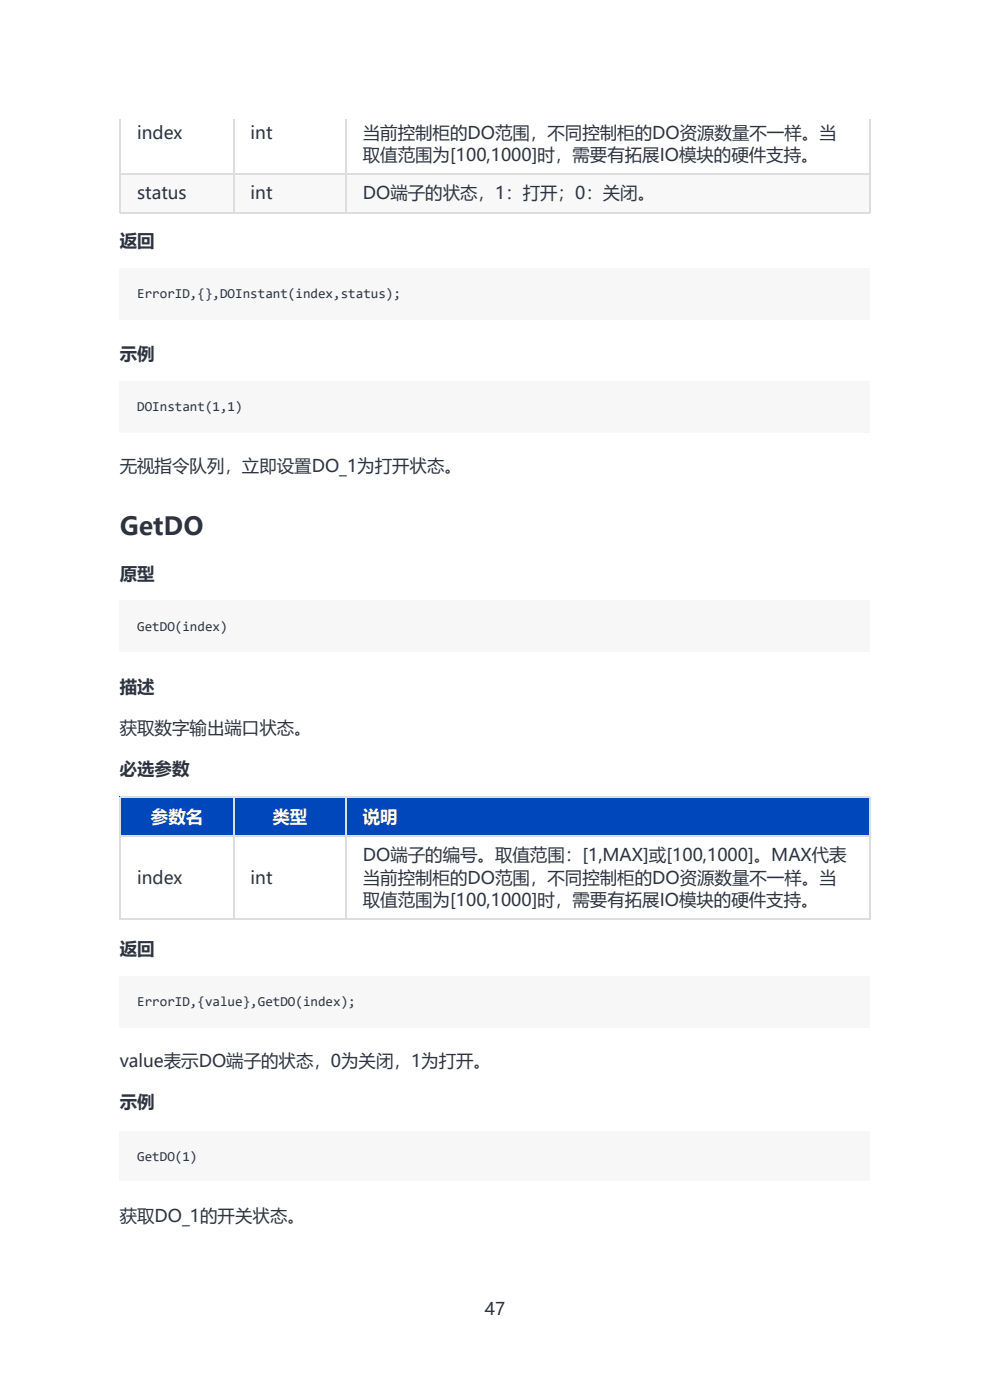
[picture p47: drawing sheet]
<svg xmlns="http://www.w3.org/2000/svg" width="210mm" height="297mm" viewBox="0 0 210 297" stroke-linecap="round" stroke-linejoin="round" font-family="sans-serif">
<defs><g id="words">
<text font-size="5.3" fill="#2d3440" x="25.4" y="113.5">GetDO</text>
<g font-size="3.7" fill="#2d3440">
<text x="29.1" y="29.5">index</text>
<text x="53.2" y="29.5">int</text>
<text x="77" y="29.5">当前控制柜的DO范围，不同控制柜的DO资源数量不一样。当</text>
<text x="77" y="34.1">取值范围为[100,1000]时，需要有拓展IO模块的硬件支持。</text>
<text x="29.1" y="42.3">status</text>
<text x="53.2" y="42.3">int</text>
<text x="77" y="42.3">DO端子的状态，1：打开；0：关闭。</text>
<text x="25.4" y="52.4">返回</text>
<text x="25.4" y="76.4">示例</text>
<text x="25.4" y="100.2">无视指令队列，立即设置DO_1为打开状态。</text>
<text x="25.4" y="123">原型</text>
<text x="25.4" y="147">描述</text>
<text x="25.4" y="155.8">获取数字输出端口状态。</text>
<text x="25.4" y="164.5">必选参数</text>
<text x="77" y="182.7">DO端子的编号。取值范围：[1,MAX]或[100,1000]。MAX代表</text>
<text x="29.1" y="187.5">index</text>
<text x="53.2" y="187.5">int</text>
<text x="77" y="187.5">当前控制柜的DO范围，不同控制柜的DO资源数量不一样。当</text>
<text x="77" y="192.3">取值范围为[100,1000]时，需要有拓展IO模块的硬件支持。</text>
<text x="25.4" y="202.6">返回</text>
<text x="25.4" y="226.4">value表示DO端子的状态，0为关闭，1为打开。</text>
<text x="25.4" y="235.1">示例</text>
<text x="25.4" y="259.2">获取DO_1的开关状态。</text>
<text x="102.8" y="279">47</text>
</g>
<g font-size="3.7" fill="#fff">
<text x="32" y="174.6">参数名</text>
<text x="57.8" y="174.6">类型</text>
<text x="77" y="174.6">说明</text>
</g>
<g font-size="2.9" fill="#2d3440">
<text x="29.1" y="63.2">ErrorID,{},DOInstant(index,status);</text>
<text x="29.1" y="87.2">DOInstant(1,1)</text>
<text x="29.1" y="133.8">GetDO(index)</text>
<text x="29.1" y="213.4">ErrorID,{value},GetDO(index);</text>
<text x="29.1" y="246.2">GetDO(1)</text>
</g>
</g></defs>
<g fill="#f8f8f8">
<path d="M25.4 36.8h24.1v8.2h-24.1z"/>
<path d="M49.5 36.8h23.8v8.2h-23.8z"/>
<path d="M73.3 36.8h111v8.2h-111z"/>
</g>
<path d="M25.4 36.9h159.2M25.5 25.3v19.9M49.6 25.3v19.9M73.4 25.3v19.9M184.5 25.3v19.9M25.4 45.1h159.2" fill="none" stroke="#ddd" stroke-width=".26"/>
<g fill="#f7f7f7">
<path d="M25.4 56.9h159.2v10.8h-159.2z"/>
<path d="M25.4 80.9h159.2v10.9h-159.2z"/>
<path d="M25.4 127.5h159.2v10.8h-159.2z"/>
</g>
<path d="M25.4 169h24.1v8.2h-24.1z" fill="#fff"/>
<path d="M25.4 169h24.1v8.2h-24.1z" fill="#0047bb"/>
<path d="M49.5 169h23.8v8.2h-23.8z" fill="#fff"/>
<path d="M49.5 169h23.8v8.2h-23.8z" fill="#0047bb"/>
<path d="M73.3 169h111v8.2h-111z" fill="#fff"/>
<path d="M73.3 169h111v8.2h-111z" fill="#0047bb"/>
<g fill="#fff">
<path d="M25.4 177.2h24.1v17.7h-24.1z"/>
<path d="M49.5 177.2h23.8v17.7h-23.8z"/>
<path d="M73.3 177.2h111v17.7h-111z"/>
</g>
<path d="M25.4 177.3h159.2M25.4 169.1h159.2M25.5 169v26.2M49.6 169v26.2M73.4 169v26.2M184.5 169v26.2M25.4 195h159.2" fill="none" stroke="#ddd" stroke-width=".26"/>
<g fill="#f7f7f7">
<path d="M25.4 207.1h159.2v10.8h-159.2z"/>
<path d="M25.4 239.9h159.2v10.6h-159.2z"/>
<path d="M29.1 60.6h56.1v3.4h-56.1z"/>
<path d="M29.1 84.6h22.5v3.5h-22.5z"/>
<path d="M29.1 131.2h19.3v3.4h-19.3z"/>
<path d="M29.1 210.8h46.3v3.4h-46.3z"/>
<path d="M29.1 243.6h12.7v3.4h-12.7z"/>
</g>
<use href="#words"/>
</svg>
